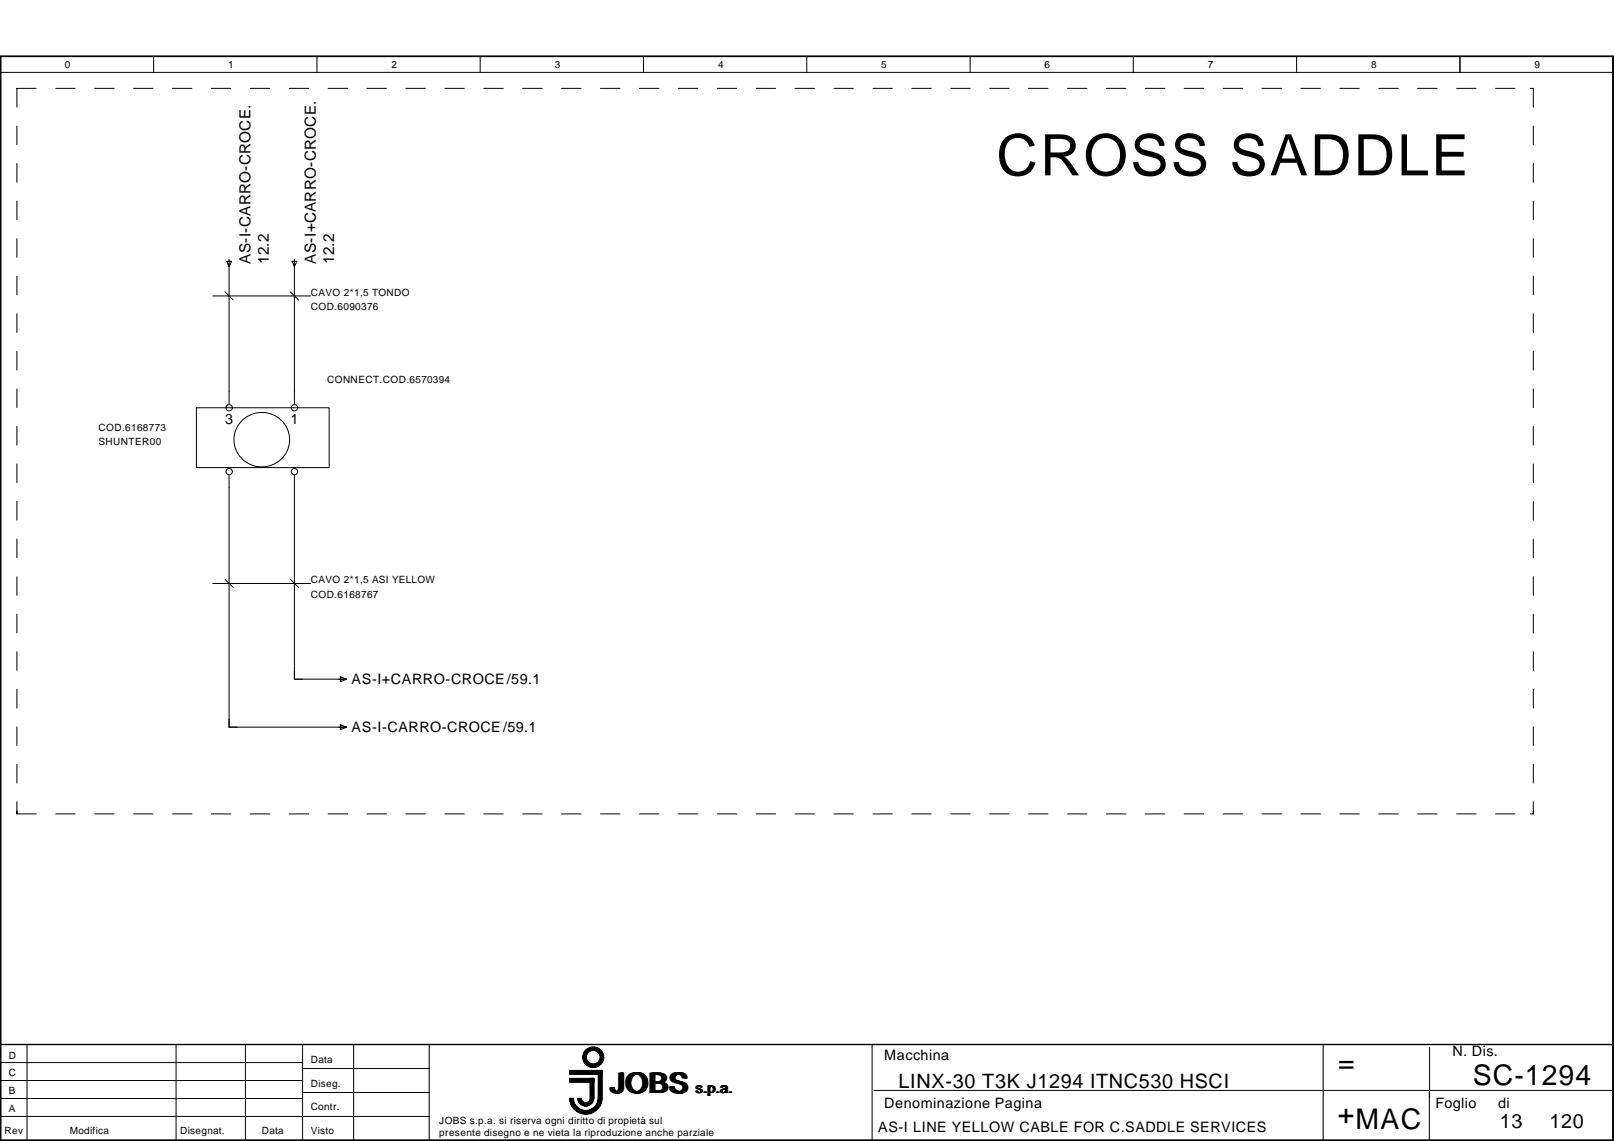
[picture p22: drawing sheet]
<svg xmlns="http://www.w3.org/2000/svg" width="297mm" height="210mm" viewBox="0 0 297 210" stroke-linecap="round" stroke-linejoin="round" font-family="sans-serif">
<defs><g id="words">
<text font-size="10.5" x="183.4" y="32.3">CROSS SADDLE</text>
<g font-size="5.2">
<text x="246.3" y="197.2">=</text>
<text x="112.5" y="201">JOBS</text>
<text x="271.1" y="199.6">SC-1294</text>
<text x="246.2" y="206.7">+MAC</text>
</g>
<g font-size="3.6">
<text x="165.4" y="200.2">LINX-30 T3K J1294 ITNC530 HSCI</text>
<text x="276.1" y="207.6">13</text>
<text x="285.2" y="207.6">120</text>
</g>
<g font-size="2.8">
<text x="46.1" y="48.6" transform="rotate(-90 46.1 48.6)">AS-I-CARRO-CROCE.</text>
<text x="49.5" y="48.6" transform="rotate(-90 49.5 48.6)">12.2</text>
<text x="58.1" y="48.6" transform="rotate(-90 58.1 48.6)">AS-I+CARRO-CROCE.</text>
<text x="61.5" y="48.6" transform="rotate(-90 61.5 48.6)">12.2</text>
</g>
<g font-size="2.6">
<text x="41.4" y="78">3</text>
<text x="53.4" y="78">1</text>
<text x="64.7" y="125.9">AS-I+CARRO-CROCE/59.1</text>
<text x="64.7" y="134.7">AS-I-CARRO-CROCE/59.1</text>
<text x="162.7" y="195.1">Macchina</text>
<text x="267.3" y="194.3">N. Dis.</text>
<text x="128.1" y="201">s.p.a.</text>
<text x="162.7" y="203.9">Denominazione Pagina</text>
<text x="264.2" y="203.9">Foglio</text>
<text x="275.7" y="203.9">di</text>
<text x="161.6" y="208.3">AS-I LINE YELLOW CABLE FOR C.SADDLE SERVICES</text>
</g>
<g font-size="1.8">
<text x="12" y="12.6">0</text>
<text x="42" y="12.6">1</text>
<text x="72" y="12.6">2</text>
<text x="102.1" y="12.6">3</text>
<text x="132.2" y="12.6">4</text>
<text x="162.2" y="12.6">5</text>
<text x="192.3" y="12.6">6</text>
<text x="222.3" y="12.6">7</text>
<text x="252.4" y="12.6">8</text>
<text x="282.4" y="12.6">9</text>
<text x="57.2" y="54.4">CAVO 2*1,5 TONDO</text>
<text x="57.2" y="57.1">COD.6090376</text>
<text x="60.2" y="70.5">CONNECT.COD.6570394</text>
<text x="18.1" y="79.3">COD.6168773</text>
<text x="18.1" y="81.9">SHUNTER00</text>
<text x="57.2" y="107.3">CAVO 2*1,5 ASI YELLOW</text>
<text x="57.2" y="110">COD.6168767</text>
<text x="1.6" y="194.7">D</text>
<text x="57.2" y="195.5">Data</text>
<text x="1.6" y="201.3">B</text>
<text x="1.6" y="198">C</text>
<text x="57.2" y="199.9">Diseg.</text>
<text x=".8" y="208.7">Rev</text>
<text x="1.6" y="204.6">A</text>
<text x="12.9" y="208.7">Modifica</text>
<text x="33.1" y="208.7">Disegnat.</text>
<text x="48.2" y="208.7">Data</text>
<text x="57.2" y="204.3">Contr.</text>
<text x="57.2" y="208.7">Visto</text>
<text x="80.9" y="206.8">JOBS s.p.a. si riserva ogni diritto di propietà sul</text>
<text x="80.9" y="209">presente disegno e ne vieta la riproduzione anche parziale</text>
</g>
</g></defs>
<g fill="none" stroke="#000" stroke-width=".18">
<path d="M.1 10.4h296.8v199.4h-296.8zM.1 13.3h296.8M6.7 16.3h-3.6v3.4M10.3 16.3h3.5M17.4 16.3h3.6M24.6 16.3h3.5M28.3 10.4v2.9M31.7 16.3h3.6M38.9 16.3h3.6M46.1 16.3h3.6M53.2 16.3h3.6M58.3 10.4v2.9"/>
<path d="M60.4 16.3h3.6M67.5 16.3h3.6M74.7 16.3h3.6M81.9 16.3h3.5M88.4 10.4v2.9M89 16.3h3.6M96.2 16.3h3.6M103.4 16.3h3.5M110.5 16.3h3.6M117.7 16.3h3.6M118.4 10.4v2.9M124.9 16.3h3.5"/>
<path d="M132 16.3h3.6M139.2 16.3h3.5M146.3 16.3h3.6M148.5 10.4v2.9M153.5 16.3h3.6M160.7 16.3h3.5M167.8 16.3h3.6M175 16.3h3.5M178.5 10.4v2.9M182.1 16.3h3.6M189.3 16.3h3.6M196.5 16.3h3.5"/>
<path d="M203.6 16.3h3.6M208.6 10.4v2.9M210.8 16.3h3.6M217.9 16.3h3.6M225.1 16.3h3.6M232.3 16.3h3.6M238.6 10.4v2.9M239.4 16.3h3.6M246.6 16.3h3.6M253.7 16.3h3.6M260.9 16.3h3.6M268.1 16.3h3.5"/>
<path d="M268.7 10.4v2.9M275.2 16.3h3.6M281.6 16.3h.6v3.4M3.1 23.2v3.4M3.1 30.1v3.4M3.1 37v3.4M282.2 23.2v3.4M282.2 30.1v3.4M282.2 37v3.4M3.1 43.9v3.4M3.1 50.8v3.5M3.1 57.7v3.5"/>
<path d="M39.2 54.4h18M282.2 43.9v3.4M282.2 50.8v3.5M282.2 57.7v3.5M3.1 64.6v3.5M3.1 71.5v3.5M3.1 78.4v3.5M36.1 75h24.5v11h-24.5zM44.6 77.3a5.1 5.1 0 0 1 7.7 .5 5.1 5.1 0 0 1-1.7 7.5 5 5 0 0 1-6.5-1.4 5 5 0 0 1 .5-6.6zM282.2 64.6v3.5M282.2 71.5v3.5M282.2 78.4v3.5"/>
<path d="M3.1 85.3v3.5M3.1 92.2v3.5M3.1 99.2v3.4M282.2 85.3v3.5M282.2 92.2v3.5M282.2 99.2v3.4M3.1 106.1v3.4M3.1 113v3.4M3.1 119.9v3.4M39.2 107.3h18M282.2 106.1v3.4M282.2 113v3.4"/>
<path d="M282.2 119.9v3.4M3.1 126.8v3.5M3.1 133.7v3.5M282.2 126.8v3.5M282.2 133.7v3.5M3.1 149.2v.5h3.6M3.1 140.6v3.5M3.1 147.5v2.2M10.3 149.7h3.5M17.4 149.7h3.6M24.6 149.7h3.5M31.7 149.7h3.6"/>
<path d="M38.9 149.7h3.6M46.1 149.7h3.6M53.2 149.7h3.6M60.4 149.7h3.6M67.5 149.7h3.6M74.7 149.7h3.6M81.9 149.7h3.5M89 149.7h3.6M96.2 149.7h3.6M103.4 149.7h3.5M110.5 149.7h3.6M117.7 149.7h3.6"/>
<path d="M124.9 149.7h3.5M132 149.7h3.6M139.2 149.7h3.5M146.3 149.7h3.6M153.5 149.7h3.6M160.7 149.7h3.5M167.8 149.7h3.6M175 149.7h3.5M182.1 149.7h3.6M189.3 149.7h3.6M196.5 149.7h3.5M203.6 149.7h3.6"/>
<path d="M210.8 149.7h3.6M217.9 149.7h3.6M225.1 149.7h3.6M232.3 149.7h3.6M239.4 149.7h3.6M246.6 149.7h3.6M253.7 149.7h3.6M260.9 149.7h3.6M268.1 149.7h3.5M275.2 149.7h3.6M282.2 147.5v2.2h-.6M282.2 140.6v3.5"/>
<path d="M.1 198.8h55.6M.1 195.5h55.6M.1 192.2h296.8M5 192.2v17.6M32.4 192.2v17.6M45.2 192.2v17.6M55.7 192.2v17.6M55.7 196.6h23.3M65.1 192.2v17.6M79 192.2v17.6M160.5 192.2v17.6M243.5 192.2v17.6"/>
<path d="M263.1 192.7v9.2M.1 205.4h78.9M.1 202.1h55.6M55.7 201h23.3M105 202a2.85 2.85 0 0 0 2.8 2.8 2.85 2.85 0 0 0 2.9-2.8M105 202a2.77 2.77 0 0 0 2.8 2.7 2.77 2.77 0 0 0 2.8-2.7M105.1 202a2.69 2.69 0 0 0 2.7 2.7 2.69 2.69 0 0 0 2.7-2.7M105.2 202a2.63 2.63 0 0 0 2.6 2.6 2.63 2.63 0 0 0 2.6-2.6M105.3 202a2.54 2.54 0 0 0 2.5 2.5 2.54 2.54 0 0 0 2.5-2.5M105.3 202a2.47 2.47 0 0 0 2.5 2.4 2.47 2.47 0 0 0 2.5-2.4M105.4 202a2.39 2.39 0 0 0 2.4 2.4 2.39 2.39 0 0 0 2.4-2.4M106.3 202a1.49 1.49 0 0 0 1.5 1.5 1.49 1.49 0 0 0 1.5-1.5"/>
<path d="M106.4 202a1.42 1.42 0 0 0 1.4 1.4 1.42 1.42 0 0 0 1.4-1.4M106.5 202a1.34 1.34 0 0 0 1.3 1.3 1.34 1.34 0 0 0 1.4-1.3M106.5 202a1.27 1.27 0 0 0 1.3 1.3 1.27 1.27 0 0 0 1.3-1.3M106.6 202a1.19 1.19 0 0 0 1.2 1.2 1.19 1.19 0 0 0 1.2-1.2M106.7 202a1.12 1.12 0 0 0 1.1 1.1 1.12 1.12 0 0 0 1.1-1.1M106.8 202a1.04 1.04 0 0 0 1 1.1 1.04 1.04 0 0 0 1-1.1M106.8 202a.96 .96 0 0 0 1 1 .96 .96 0 0 0 1-1M106.9 202a.89 .89 0 0 0 .9 .9 .89 .89 0 0 0 .9-.9M107 202a.81 .81 0 0 0 .8 .8 .81 .81 0 0 0 .8-.8M110.1 202a2.3 2.3 0 0 1-2.3 2.3 2.3 2.3 0 0 1-2.3-2.3 2.32 2.32 0 0 0 2.3 2.3 2.32 2.32 0 0 0 2.3-2.3M110.7 202a2.94 2.94 0 0 1-2.9 2.9 2.94 2.94 0 0 1-3-2.9 3 3 0 0 0 3 3 3 3 0 0 0 3-3M160.9 200.6h136"/>
<path d="M263.1 200.6v9.2"/>
<circle cx="109.2" cy="194.5" r="1.33"/>
<circle cx="109.2" cy="194.5" r="1.48"/>
<circle cx="109.2" cy="194.5" r="1.55"/>
<circle cx="109.2" cy="194.5" r="1.85"/>
<circle cx="109.2" cy="194.5" r="1.25"/>
<circle cx="109.2" cy="194.5" r="1.78"/>
<circle cx="109.2" cy="194.5" r="1.4"/>
<circle cx="109.2" cy="194.5" r="1.63"/>
<circle cx="109.2" cy="194.5" r="1.69"/>
<circle cx="109.2" cy="194.5" r="1.92"/>
</g>
<path d="M.1 10.4h296.8v199.4h-296.8zM.1 192.2h296.8" fill="none" stroke="#000" stroke-width=".26"/>
<path d="M104.8 196.9h6v.8h-6zM104.8 198.4h4.5v.7h-4.5zM108.6 198.4h.7v3.7h-.7zM110.1 196.9h.7v5.2h-.7z" fill="#000" stroke="#000" stroke-width=".18"/>
<g fill="none" stroke="#000" stroke-width=".19">
<path d="M41.4 53.7l1.5 1.5M41.7 48.1h.9l-.4 1zM42.2 47.7v26.6M53.4 53.7l1.5 1.5M53.8 48.1h.8l-.4 1zM54.2 47.7v26.6M42.2 87.5v46.3h21.5M54.2 87.5v37.4h9M41.4 106.6l1.5 1.5M53.4 106.6l1.5 1.5M42.2 132.3v1.5h1.5M54.2 123.5v1.4h1.5"/>
<path d="M62.3 124.9h1.4M62.7 124.5l1.1 .4-1.1 .5zM62.7 133.4l1.1 .4-1.1 .4z"/>
<circle cx="42.2" cy="75" r=".58"/>
<circle cx="54.2" cy="75" r=".59"/>
<circle cx="42.2" cy="86.8" r=".59"/>
<circle cx="54.2" cy="86.8" r=".59"/>
</g>
<use href="#words"/>
</svg>
